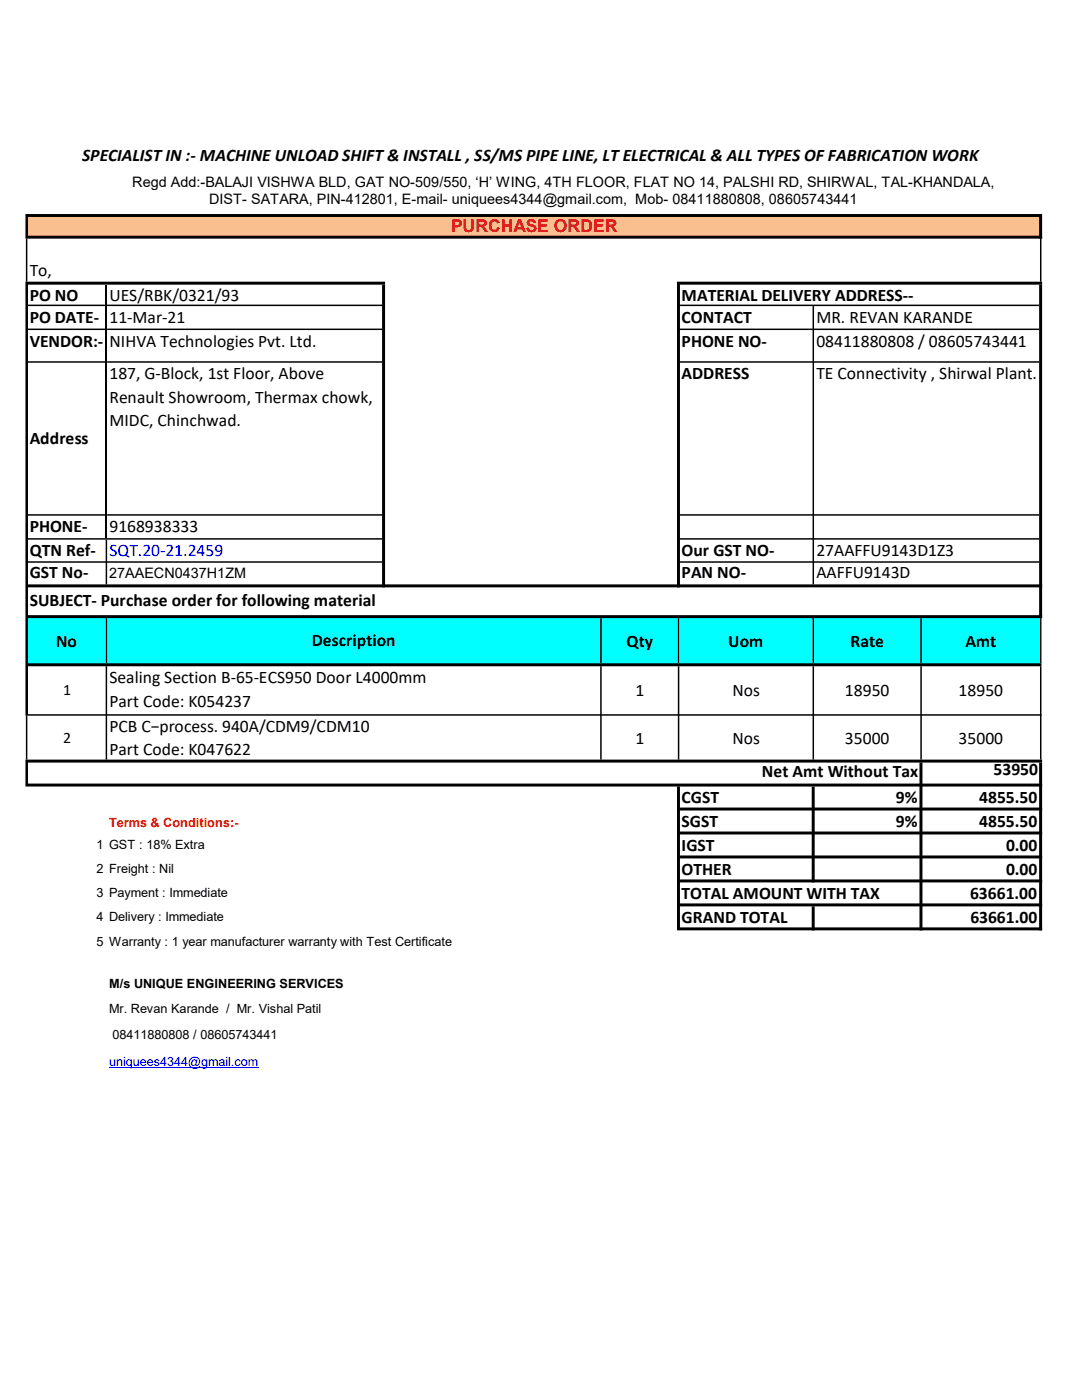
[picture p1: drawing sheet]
<svg xmlns="http://www.w3.org/2000/svg" width="216mm" height="279mm" viewBox="0 0 216 279" stroke-linecap="round" stroke-linejoin="round" font-family="sans-serif">
<defs><g id="words">
<g font-size="3.5">
<text x="16.4" y="32.1">SPECIALIST IN :- MACHINE UNLOAD SHIFT &amp; INSTALL , SS/MS PIPE LINE, LT ELECTRICAL &amp; ALL TYPES OF FABRICATION WORK</text>
<text x="5.9" y="55">To,</text>
<text x="5.9" y="60">PO NO</text>
<text x="5.9" y="64.4">PO DATE-</text>
<text x="21.8" y="60">UES/RBK/0321/93</text>
<text x="21.8" y="64.4">11-Mar-21</text>
<text x="136" y="64.4">CONTACT</text>
<text x="136" y="60">MATERIAL DELIVERY ADDRESS--</text>
<text x="162.9" y="64.4">MR. REVAN KARANDE</text>
<text x="5.9" y="69.2">VENDOR:-</text>
<text x="21.8" y="69.2">NIHVA Technologies Pvt. Ltd.</text>
<text x="136" y="69.2">PHONE NO-</text>
<text x="162.9" y="69.2">08411880808 / 08605743441</text>
<text x="21.8" y="75.7">187, G-Block, 1st Floor, Above</text>
<text x="136" y="75.7">ADDRESS</text>
<text x="162.9" y="75.7">TE Connectivity , Shirwal Plant.</text>
<text x="21.8" y="80.3">Renault Showroom, Thermax chowk,</text>
<text x="5.9" y="88.7">Address</text>
<text x="21.8" y="85">MIDC, Chinchwad.</text>
<text x="5.9" y="106.3">PHONE-</text>
<text x="21.8" y="106.3">9168938333</text>
<text x="5.9" y="111">QTN Ref-</text>
<text x="136" y="110.9">Our GST NO-</text>
<text x="162.9" y="111">27AAFFU9143D1Z3</text>
<text x="5.9" y="115.4">GST No-</text>
<text x="136" y="115.4">PAN NO-</text>
<text x="162.9" y="115.4">AAFFU9143D</text>
<text x="5.9" y="121">SUBJECT- Purchase order for following material</text>
<text x="11.2" y="129.1">No</text>
<text x="62.2" y="128.9">Description</text>
<text x="125" y="129.1">Qty</text>
<text x="145.3" y="129.1">Uom</text>
<text x="169.7" y="129.1">Rate</text>
<text x="192.6" y="129.1">Amt</text>
<text x="21.8" y="136.4">Sealing Section B-65-ECS950 Door L4000mm</text>
<text x="21.8" y="141">Part Code: K054237</text>
<text x="126.8" y="138.9">1</text>
<text x="146.1" y="138.9">Nos</text>
<text x="168.6" y="138.9">18950</text>
<text x="191.3" y="138.9">18950</text>
<text x="21.8" y="146">PCB C−process. 940A/CDM9/CDM10</text>
<text x="126.8" y="148.5">1</text>
<text x="146.1" y="148.5">Nos</text>
<text x="168.6" y="148.5">35000</text>
<text x="191.3" y="148.5">35000</text>
<text x="21.8" y="150.6">Part Code: K047622</text>
<text x="152" y="155.1">Net Amt Without Tax</text>
<text x="198.2" y="154.7">53950</text>
<text x="136" y="160.3">CGST</text>
<text x="178.8" y="160.3">9%</text>
<text x="195.4" y="160.3">4855.50</text>
<text x="136" y="165.1">SGST</text>
<text x="178.8" y="165.1">9%</text>
<text x="195.4" y="165.1">4855.50</text>
<text x="136" y="169.8">IGST</text>
<text x="200.7" y="169.8">0.00</text>
<text x="136" y="174.6">OTHER</text>
<text x="136" y="179.4">TOTAL AMOUNT WITH TAX</text>
<text x="193.6" y="179.4">63661.00</text>
<text x="200.7" y="174.6">0.00</text>
<text x="136" y="184.2">GRAND TOTAL</text>
<text x="193.6" y="184.2">63661.00</text>
</g>
<text font-size="3.5" fill="#f00" x="90" y="46.3">PURCHASE ORDER</text>
<text font-size="3.5" fill="#00f" x="21.8" y="111">SQT.20-21.2459</text>
<g font-size="3.2">
<text x="12.6" y="138.7">1</text>
<text x="12.6" y="148.3">2</text>
</g>
<g font-size="2.9">
<text x="26.4" y="37.3">Regd Add:-BALAJI VISHWA BLD, GAT NO-509/550, ‘H’ WING, 4TH FLOOR, FLAT NO 14, PALSHI RD, SHIRWAL, TAL-KHANDALA,</text>
<text x="41.7" y="40.8">DIST- SATARA, PIN-412801, E-mail- uniquees4344@gmail.com, Mob- 08411880808, 08605743441</text>
<text x="21.8" y="115.4">27AAECN0437H1ZM</text>
</g>
<text font-size="2.5" fill="#f00" x="21.8" y="165">Terms &amp; Conditions:-</text>
<g font-size="2.5">
<text x="19.3" y="169.5">1 GST : 18% Extra</text>
<text x="19.3" y="174.3">2 Freight : Nil</text>
<text x="19.3" y="179.1">3 Payment : Immediate</text>
<text x="19.3" y="183.9">4 Delivery : Immediate</text>
<text x="19.3" y="188.8">5 Warranty : 1 year manufacturer warranty with Test Certificate</text>
<text x="21.8" y="197.2">M/s UNIQUE ENGINEERING SERVICES</text>
<text x="21.8" y="202.2">Mr. Revan Karande / Mr. Vishal Patil</text>
<text x="22.5" y="207.4">08411880808 / 08605743441</text>
</g>
<text font-size="2.5" fill="#00f" x="21.8" y="212.7">uniquees4344@gmail.com</text>
</g></defs>
<path d="M5.5 43h202.2v4.4h-202.2z" fill="#fabf8f"/>
<path d="M5.5 123.1h202.2v9.6h-202.2z" fill="#0ff"/>
<path d="M21.8 213h29.8" fill="none" stroke="#00f" stroke-width=".2"/>
<g fill="#000">
<path d="M5.1 42.7h.5v4.9h-.5zM207.3 43.3h.6v4.3h-.6z" fill-rule="evenodd"/>
<path d="M5.2 47.6h.3v8.6h-.3zM5.6 56.2h71.2v.6h-71.2zM207.5 47.6h.3v8.6h-.3zM5.6 60.8h70.6v.3h-70.6zM5.6 65.6h15.5v.3h-15.5z" fill-rule="evenodd"/>
<path d="M21.4 65.6h54.8v.3h-54.8zM5.6 72.1h15.5v.3h-15.5zM21.4 72.1h54.8v.3h-54.8zM5.6 102.6h15.5v.3h-15.5zM21.4 102.6h54.8v.3h-54.8z" fill-rule="evenodd"/>
<path d="M5.6 107.4h70.6v.3h-70.6zM5.6 112h70.6v.3h-70.6z" fill-rule="evenodd"/>
<path d="M5.6 116.6h202.3v.6h-202.3zM5.6 122.8h202.3v.6h-202.3zM5.6 132.4h202.2v.6h-202.2zM5.6 142.5h202.2v.3h-202.2zM5.6 151.6h202.3v.6h-202.3zM5.6 156.4h202.3v.6h-202.3zM135.7 161.2h72.2v.6h-72.2zM135.7 165.9h72.2v.6h-72.2zM135.7 170.7h72.2v.6h-72.2zM135.7 175.5h72.2v.6h-72.2zM135.7 180.3h72.2v.6h-72.2zM135.7 185.1h72.2v.6h-72.2z" fill-rule="evenodd"/>
<path d="M21.1 107.7h.3v8.9h-.3zM135.1 56.2h.6v61h-.6zM162.1 61.1h.3v55.5h-.3zM207.3 56.8h.6v66.6h-.6zM21.1 123.4h.3v9h-.3zM119.8 123.4h.3v9h-.3zM135.3 123.4h.3v9h-.3zM162.1 123.4h.3v9h-.3zM183.6 123.4h.3v9h-.3z" fill-rule="evenodd"/>
<path d="M207.5 123.4h.3v9h-.3zM5.1 56.2h.5v86.6h-.5z" fill-rule="evenodd"/>
<path d="M5.1 151.6h.5v5.4h-.5zM207.3 152.2h.6v33.5h-.6zM21.1 133h.3v18.6h-.3zM76.2 56.8h.6v60.4h-.6zM135.1 157h.6v28.7h-.6zM162 180.9h.6v4.8h-.6zM119.8 133h.3v18.6h-.3zM183.5 152.2h.6v33.5h-.6zM5.6 42.7h202.3v.6h-202.3zM5.6 47h202.3v.6h-202.3zM135.7 56.2h72.2v.6h-72.2zM135.7 60.8h71.6v.3h-71.6zM135.7 65.6h71.6v.3h-71.6zM135.7 72.1h71.6v.3h-71.6zM135.7 102.6h71.6v.3h-71.6zM135.7 107.4h71.6v.3h-71.6zM135.7 112h71.6v.3h-71.6z" fill-rule="evenodd"/>
<path d="M5.2 142.8h.3v8.8h-.3zM183.6 133h.3v18.6h-.3zM207.5 133h.3v18.6h-.3zM135.3 133h.3v18.6h-.3zM162.1 133h.3v18.6h-.3zM162 157h.6v19.1h-.6z" fill-rule="evenodd"/>
</g>
<path d="M21.2 56.8v50.6" fill="none" stroke="#000" stroke-width=".3"/>
<use href="#words"/>
</svg>
